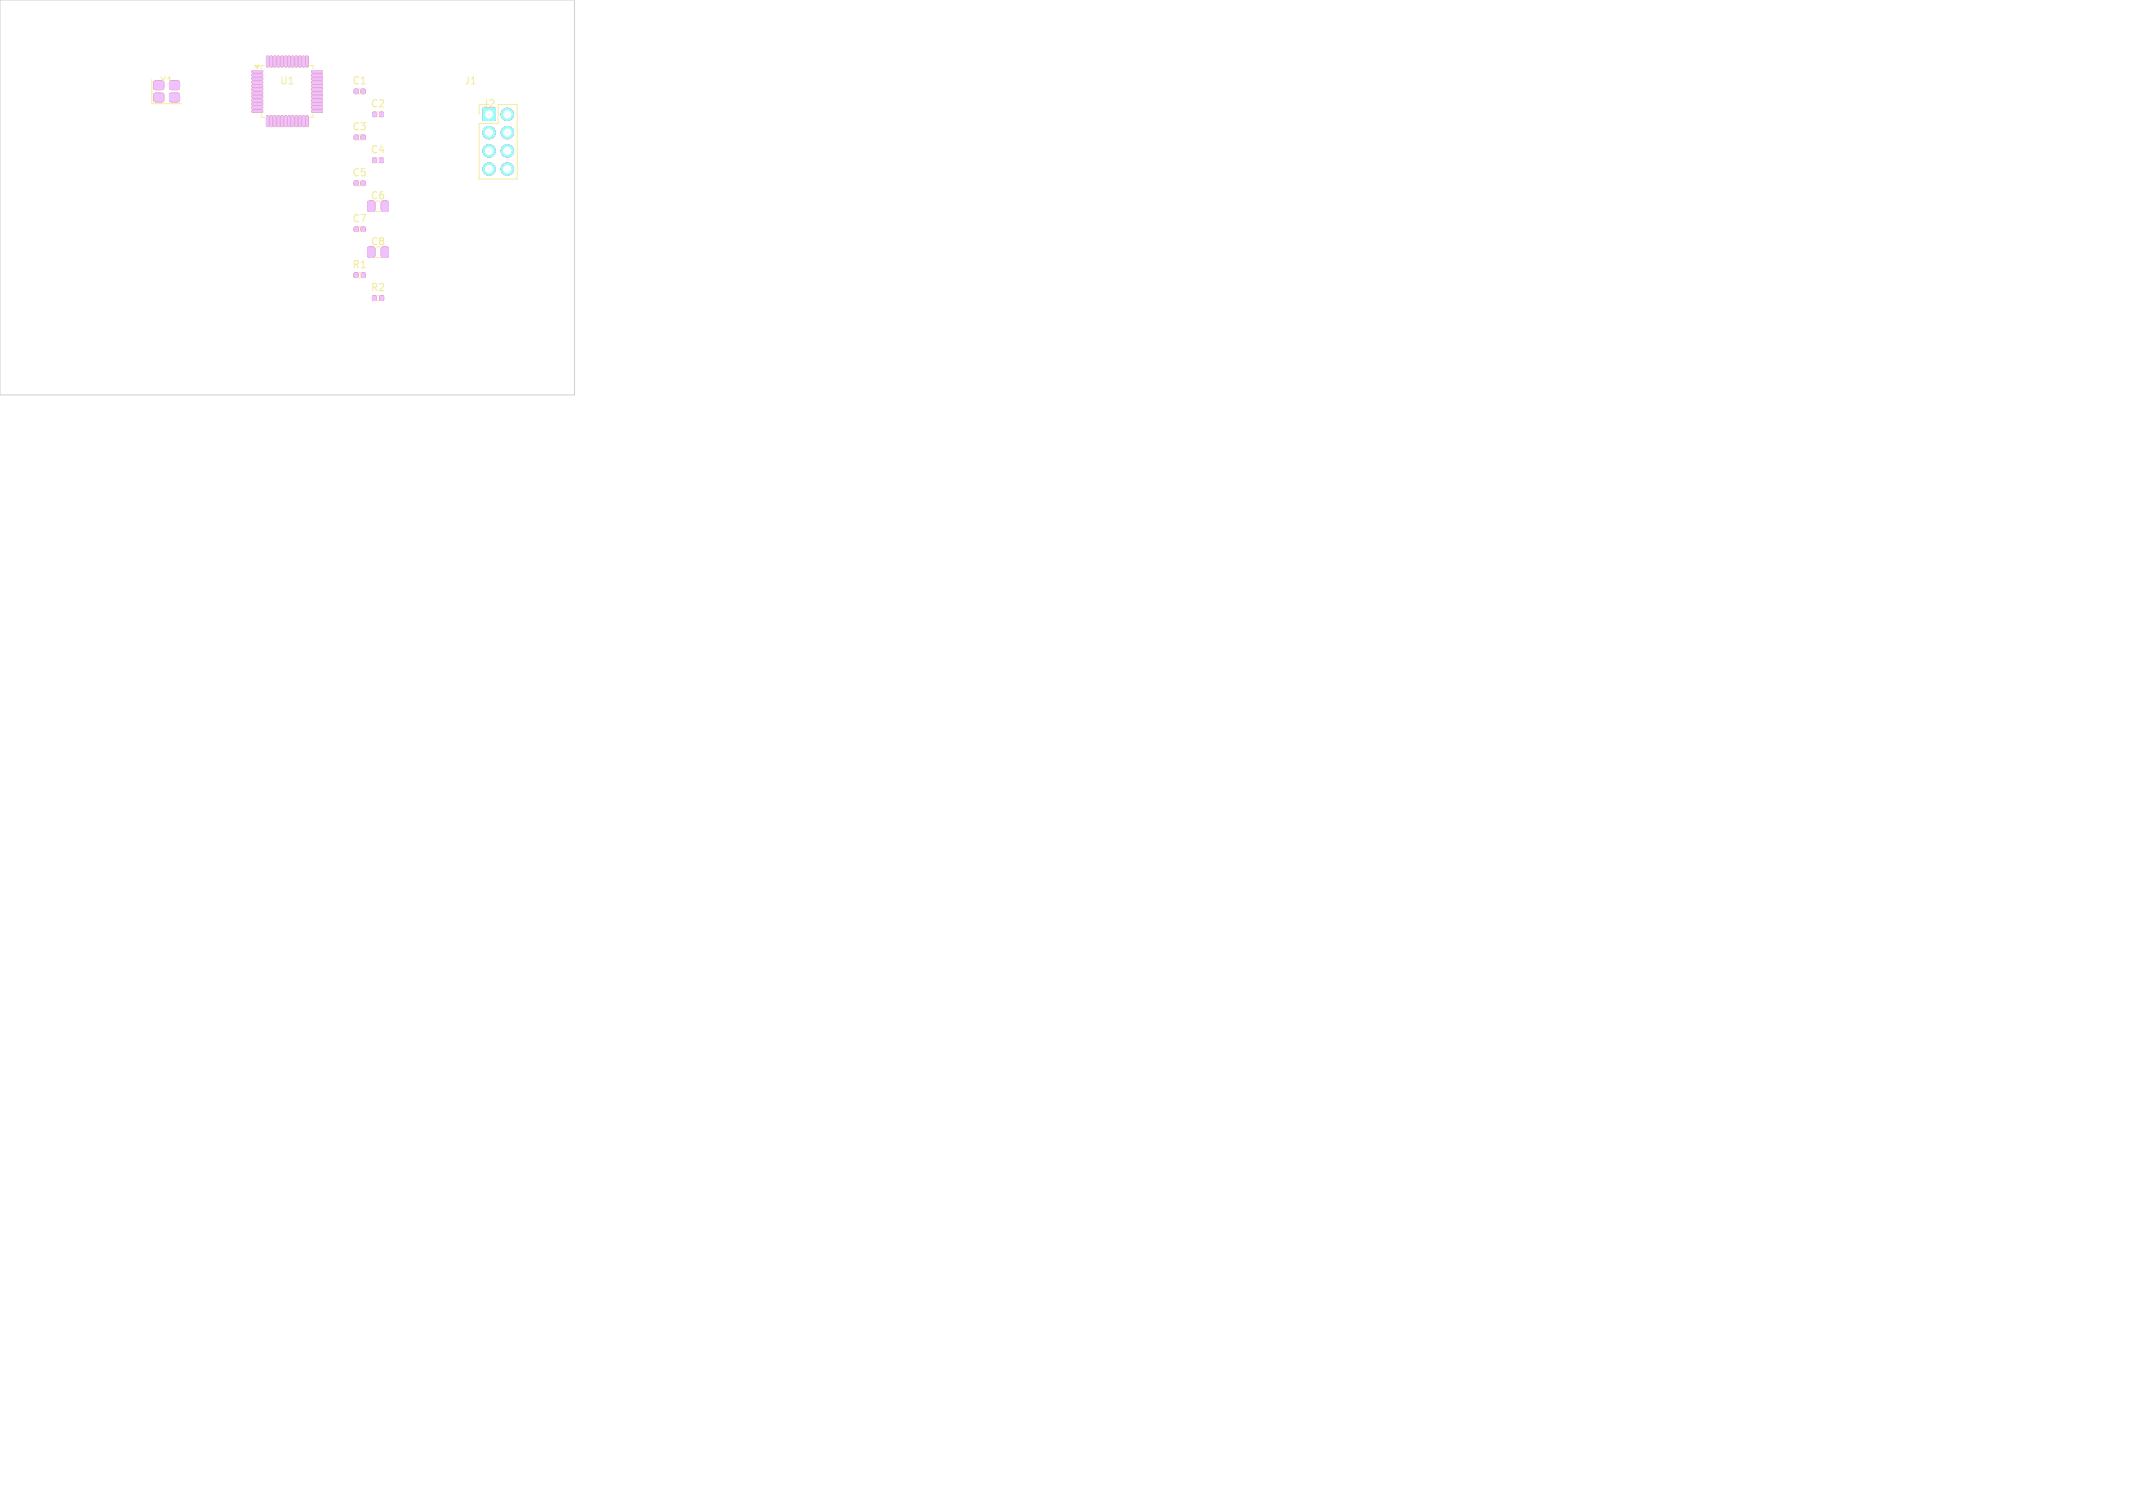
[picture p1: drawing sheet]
<svg xmlns="http://www.w3.org/2000/svg" width="297mm" height="210mm" viewBox="0 0 297 210" stroke-linecap="round" stroke-linejoin="round" font-family="sans-serif">
<defs><g id="words">
<g font-size="1.4" fill="#f2eda1">
<text x="22.2" y="12">Y1</text>
<text x="38.9" y="12">U1</text>
<text x="49" y="12">C1</text>
<text x="64.6" y="12">J1</text>
<text x="51.5" y="15.2">C2</text>
<text x="67.1" y="15.2">J2</text>
<text x="49" y="18.4">C3</text>
<text x="51.5" y="21.6">C4</text>
<text x="49" y="24.8">C5</text>
<text x="51.5" y="28">C6</text>
<text x="49" y="31.2">C7</text>
<text x="51.5" y="34.4">C8</text>
<text x="49" y="37.6">R1</text>
<text x="51.5" y="40.8">R2</text>
</g>
</g></defs>
<g fill="#c83434" stroke="#c83434" stroke-width=".14">
<path d="M35.1 9.9l1.4-.1 .1 .3h-.1h-1.3z"/>
<path d="M35.1 10.4l1.4-.1 .1 .3h-.1h-1.3z"/>
<path d="M35.1 10.9l1.4-.1 .1 .3h-.1h-1.3z"/>
<path d="M35.1 11.4l1.4-.1 .1 .3h-.1h-1.3z"/>
<path d="M35.1 11.9l1.4-.1 .1 .3h-.1h-1.3z"/>
<path d="M35.1 12.4l1.4-.1 .1 .3h-.1h-1.3z"/>
<path d="M35.1 12.9l1.4-.1 .1 .3h-.1h-1.3z"/>
<path d="M35.1 13.4l1.4-.1 .1 .3h-.1h-1.3z"/>
<path d="M35.1 13.9l1.4-.1 .1 .3h-.1h-1.3z"/>
<path d="M35.1 14.4l1.4-.1 .1 .3h-.1h-1.3z"/>
<path d="M35.1 14.9l1.4-.1 .1 .3h-.1h-1.3z"/>
<path d="M35.1 15.4l1.4-.1 .1 .3h-.1h-1.3z"/>
<path d="M37.1 16.2h.3v1.4h-.1h-.2z"/>
<path d="M37.6 16.2h.3v1.4h-.1h-.2z"/>
<path d="M38.1 16.2h.3v1.4h-.1h-.2z"/>
<path d="M38.6 16.2h.3v1.4h-.1h-.2z"/>
<path d="M39.1 16.2h.3v1.4h-.1h-.2z"/>
<path d="M39.6 16.2h.3v1.4h-.1h-.2z"/>
<path d="M40.1 16.2h.3v1.4h-.1h-.2z"/>
<path d="M40.6 16.2h.3v1.4h-.1h-.2z"/>
<path d="M41.1 16.2h.3v1.4h-.1h-.2z"/>
<path d="M41.6 16.2h.3v1.4h-.1h-.2z"/>
<path d="M42.1 16.2h.3v1.4h-.1h-.2z"/>
<path d="M42.6 16.2h.3v1.4h-.1h-.2z"/>
<path d="M43.4 15.4l1.4-.1 .1 .3h-.1h-1.3z"/>
<path d="M43.4 14.9l1.4-.1 .1 .3h-.1h-1.3z"/>
<path d="M43.4 14.4l1.4-.1 .1 .3h-.1h-1.3z"/>
<path d="M43.4 13.9l1.4-.1 .1 .3h-.1h-1.3z"/>
<path d="M43.4 13.4l1.4-.1 .1 .3h-.1h-1.3z"/>
<path d="M43.4 12.9l1.4-.1 .1 .3h-.1h-1.3z"/>
<path d="M43.4 12.4l1.4-.1 .1 .3h-.1h-1.3z"/>
<path d="M43.4 11.9l1.4-.1 .1 .3h-.1h-1.3z"/>
<path d="M43.4 11.4l1.4-.1 .1 .3h-.1h-1.3z"/>
<path d="M43.4 10.9l1.4-.1 .1 .3h-.1h-1.3z"/>
<path d="M43.4 10.4l1.4-.1 .1 .3h-.1h-1.3z"/>
<path d="M43.4 9.9l1.4-.1 .1 .3h-.1h-1.3z"/>
<path d="M42.6 7.9h.3v1.3l-.1 .1-.2-.1z"/>
<path d="M42.1 7.9h.3v1.3l-.1 .1-.2-.1z"/>
<path d="M41.6 7.9h.3v1.3l-.1 .1-.2-.1z"/>
<path d="M41.1 7.9h.3v1.3l-.1 .1-.2-.1z"/>
<path d="M40.6 7.9h.3v1.3l-.1 .1-.2-.1z"/>
<path d="M40.1 7.9h.3v1.3l-.1 .1-.2-.1z"/>
<path d="M39.6 7.9h.3v1.3l-.1 .1-.2-.1z"/>
<path d="M39.1 7.9h.3v1.3l-.1 .1-.2-.1z"/>
<path d="M38.6 7.9h.3v1.3l-.1 .1-.2-.1z"/>
<path d="M38.1 7.9h.3v1.3l-.1 .1-.2-.1z"/>
<path d="M37.6 7.9h.3v1.3l-.1 .1-.2-.1z"/>
<path d="M37.1 7.9h.3v1.3l-.1 .1-.2-.1z"/>
<path d="M21.5 13.1l.1-.1 1.1 .1 .1 .1-.1 .9-.1 .1-1.1-.1-.1-.2z"/>
<path d="M23.7 13.1l.1-.1 1.1 .1 .1 .1-.1 .9-.1 .1-1.1-.1-.1-.2z"/>
<path d="M23.7 11.4l.1-.1 1.1 .1 .1 .1-.1 .9-.1 .1-1.1-.1-.1-.2z"/>
<path d="M21.5 11.4l.1-.1 1.1 .1 .1 .1-.1 .9-.1 .1-1.1-.1-.1-.2z"/>
<path d="M49.4 12.5h.4v.5h-.4z"/>
<path d="M50.3 12.5h.5v.5h-.5z"/>
<path d="M51.9 15.7h.5v.5h-.5z"/>
<path d="M52.9 15.7h.5v.5h-.5z"/>
<path d="M49.4 18.9h.4v.5h-.4z"/>
<path d="M50.3 18.9h.5v.5h-.5z"/>
<path d="M51.9 22.1h.5v.5h-.5z"/>
<path d="M52.9 22.1h.5v.5h-.5z"/>
<path d="M49.4 25.3h.4v.5h-.4z"/>
<path d="M50.3 25.3h.5v.5h-.5z"/>
<path d="M51.3 28.1l.6-.1 .3 .2v1l-.2 .2-.6 .1-.2-.2z"/>
<path d="M53.2 28.1l.6-.1 .3 .2v1l-.2 .2-.6 .1-.2-.2z"/>
<path d="M49.4 31.7h.4v.5h-.4z"/>
<path d="M50.3 31.7h.5v.5h-.5z"/>
<path d="M51.3 34.5l.6-.1 .3 .2v1l-.2 .2-.6 .1-.2-.2z"/>
<path d="M53.2 34.5l.6-.1 .3 .2v1l-.2 .2-.6 .1-.2-.2z"/>
<path d="M49.3 38h.5v.6h-.5z"/>
<path d="M50.4 38h.4v.6h-.4z"/>
<path d="M51.9 41.2h.5v.6h-.5z"/>
<path d="M52.9 41.2h.5v.6h-.5z"/>
<path d="M67.3 15.1h1.7v1.7h-1.7z"/>
<circle cx="70.6" cy="15.9" r=".85"/>
<circle cx="68.1" cy="18.5" r=".85"/>
<circle cx="70.6" cy="18.5" r=".85"/>
<circle cx="68.1" cy="21" r=".85"/>
<circle cx="70.6" cy="21" r=".85"/>
<circle cx="68.1" cy="23.5" r=".85"/>
<circle cx="70.6" cy="23.5" r=".85"/>
</g>
<g fill="#4d7fc4" stroke="#4d7fc4" stroke-width=".14">
<path d="M67.3 15.1h1.7v1.7h-1.7z"/>
<circle cx="70.6" cy="15.9" r=".85"/>
<circle cx="68.1" cy="18.5" r=".85"/>
<circle cx="70.6" cy="18.5" r=".85"/>
<circle cx="68.1" cy="21" r=".85"/>
<circle cx="70.6" cy="21" r=".85"/>
<circle cx="68.1" cy="23.5" r=".85"/>
<circle cx="70.6" cy="23.5" r=".85"/>
</g>
<g fill="none" stroke="#f2eda1" stroke-width=".14">
<path d="M21.1 11v3.4h4.2M36.4 15.9v.4h.4M36.8 9.1h-.4v.5M43.2 9.1h.4v.5M43.6 15.9v.4h-.4M50 13.1h.2M50 19.5h.2M52.5 16.3h.2M66.7 14.6v1.3M69.4 14.6h2.6v10.3h-5.3v-7.7h2.7zM49.9 38.7h.3M50 25.9h.2"/>
<path d="M50 32.3h.2M52.4 29.5h.5M52.4 35.9h.5M52.5 22.7h.2M52.5 41.9h.3"/>
</g>
<path d="M35.5 9.1h.6l-.3 .5z" fill="#f2eda1" stroke="#f2eda1" stroke-width=".14"/>
<g fill="#efc1ff" stroke="#efc1ff" stroke-width=".14">
<path d="M35.1 9.9l1.4-.1 .1 .3h-.1h-1.3z"/>
<path d="M35.1 10.4l1.4-.1 .1 .3h-.1h-1.3z"/>
<path d="M35.1 10.9l1.4-.1 .1 .3h-.1h-1.3z"/>
<path d="M35.1 11.4l1.4-.1 .1 .3h-.1h-1.3z"/>
<path d="M35.1 11.9l1.4-.1 .1 .3h-.1h-1.3z"/>
<path d="M35.1 12.4l1.4-.1 .1 .3h-.1h-1.3z"/>
<path d="M35.1 12.9l1.4-.1 .1 .3h-.1h-1.3z"/>
<path d="M35.1 13.4l1.4-.1 .1 .3h-.1h-1.3z"/>
<path d="M35.1 13.9l1.4-.1 .1 .3h-.1h-1.3z"/>
<path d="M35.1 14.4l1.4-.1 .1 .3h-.1h-1.3z"/>
<path d="M35.1 14.9l1.4-.1 .1 .3h-.1h-1.3z"/>
<path d="M35.1 15.4l1.4-.1 .1 .3h-.1h-1.3z"/>
<path d="M37.1 16.2h.3v1.4h-.1h-.2z"/>
<path d="M37.6 16.2h.3v1.4h-.1h-.2z"/>
<path d="M38.1 16.2h.3v1.4h-.1h-.2z"/>
<path d="M38.6 16.2h.3v1.4h-.1h-.2z"/>
<path d="M39.1 16.2h.3v1.4h-.1h-.2z"/>
<path d="M39.6 16.2h.3v1.4h-.1h-.2z"/>
<path d="M40.1 16.2h.3v1.4h-.1h-.2z"/>
<path d="M40.6 16.2h.3v1.4h-.1h-.2z"/>
<path d="M41.1 16.2h.3v1.4h-.1h-.2z"/>
<path d="M41.6 16.2h.3v1.4h-.1h-.2z"/>
<path d="M42.1 16.2h.3v1.4h-.1h-.2z"/>
<path d="M42.6 16.2h.3v1.4h-.1h-.2z"/>
<path d="M43.4 15.4l1.4-.1 .1 .3h-.1h-1.3z"/>
<path d="M43.4 14.9l1.4-.1 .1 .3h-.1h-1.3z"/>
<path d="M43.4 14.4l1.4-.1 .1 .3h-.1h-1.3z"/>
<path d="M43.4 13.9l1.4-.1 .1 .3h-.1h-1.3z"/>
<path d="M43.4 13.4l1.4-.1 .1 .3h-.1h-1.3z"/>
<path d="M43.4 12.9l1.4-.1 .1 .3h-.1h-1.3z"/>
<path d="M43.4 12.4l1.4-.1 .1 .3h-.1h-1.3z"/>
<path d="M43.4 11.9l1.4-.1 .1 .3h-.1h-1.3z"/>
<path d="M43.4 11.4l1.4-.1 .1 .3h-.1h-1.3z"/>
<path d="M43.4 10.9l1.4-.1 .1 .3h-.1h-1.3z"/>
<path d="M43.4 10.4l1.4-.1 .1 .3h-.1h-1.3z"/>
<path d="M43.4 9.9l1.4-.1 .1 .3h-.1h-1.3z"/>
<path d="M42.6 7.9h.3v1.3l-.1 .1-.2-.1z"/>
<path d="M42.1 7.9h.3v1.3l-.1 .1-.2-.1z"/>
<path d="M41.6 7.9h.3v1.3l-.1 .1-.2-.1z"/>
<path d="M41.1 7.9h.3v1.3l-.1 .1-.2-.1z"/>
<path d="M40.6 7.9h.3v1.3l-.1 .1-.2-.1z"/>
<path d="M40.1 7.9h.3v1.3l-.1 .1-.2-.1z"/>
<path d="M39.6 7.9h.3v1.3l-.1 .1-.2-.1z"/>
<path d="M39.1 7.9h.3v1.3l-.1 .1-.2-.1z"/>
<path d="M38.6 7.9h.3v1.3l-.1 .1-.2-.1z"/>
<path d="M38.1 7.9h.3v1.3l-.1 .1-.2-.1z"/>
<path d="M37.6 7.9h.3v1.3l-.1 .1-.2-.1z"/>
<path d="M37.1 7.9h.3v1.3l-.1 .1-.2-.1z"/>
<path d="M21.5 13.1l.1-.1 1.1 .1 .1 .1-.1 .9-.1 .1-1.1-.1-.1-.2z"/>
<path d="M23.7 13.1l.1-.1 1.1 .1 .1 .1-.1 .9-.1 .1-1.1-.1-.1-.2z"/>
<path d="M23.7 11.4l.1-.1 1.1 .1 .1 .1-.1 .9-.1 .1-1.1-.1-.1-.2z"/>
<path d="M21.5 11.4l.1-.1 1.1 .1 .1 .1-.1 .9-.1 .1-1.1-.1-.1-.2z"/>
<path d="M49.4 12.5h.4v.5h-.4z"/>
<path d="M50.3 12.5h.5v.5h-.5z"/>
<path d="M51.9 15.7h.5v.5h-.5z"/>
<path d="M52.9 15.7h.5v.5h-.5z"/>
<path d="M49.4 18.9h.4v.5h-.4z"/>
<path d="M50.3 18.9h.5v.5h-.5z"/>
<path d="M51.9 22.1h.5v.5h-.5z"/>
<path d="M52.9 22.1h.5v.5h-.5z"/>
<path d="M49.4 25.3h.4v.5h-.4z"/>
<path d="M50.3 25.3h.5v.5h-.5z"/>
<path d="M51.3 28.1l.6-.1 .3 .2v1l-.2 .2-.6 .1-.2-.2z"/>
<path d="M53.2 28.1l.6-.1 .3 .2v1l-.2 .2-.6 .1-.2-.2z"/>
<path d="M49.4 31.7h.4v.5h-.4z"/>
<path d="M50.3 31.7h.5v.5h-.5z"/>
<path d="M51.3 34.5l.6-.1 .3 .2v1l-.2 .2-.6 .1-.2-.2z"/>
<path d="M53.2 34.5l.6-.1 .3 .2v1l-.2 .2-.6 .1-.2-.2z"/>
<path d="M49.3 38h.5v.6h-.5z"/>
<path d="M50.4 38h.4v.6h-.4z"/>
<path d="M51.9 41.2h.5v.6h-.5z"/>
<path d="M52.9 41.2h.5v.6h-.5z"/>
<path d="M67.3 15.1h1.7v1.7h-1.7z"/>
<circle cx="70.6" cy="15.9" r=".85"/>
<circle cx="68.1" cy="18.5" r=".85"/>
<circle cx="70.6" cy="18.5" r=".85"/>
<circle cx="68.1" cy="21" r=".85"/>
<circle cx="70.6" cy="21" r=".85"/>
<circle cx="68.1" cy="23.5" r=".85"/>
<circle cx="70.6" cy="23.5" r=".85"/>
</g>
<g fill="#9afff8" stroke="#9afff8" stroke-width=".14">
<path d="M67.3 15.1h1.7v1.7h-1.7z"/>
<circle cx="70.6" cy="15.9" r=".85"/>
<circle cx="68.1" cy="18.5" r=".85"/>
<circle cx="70.6" cy="18.5" r=".85"/>
<circle cx="68.1" cy="21" r=".85"/>
<circle cx="70.6" cy="21" r=".85"/>
<circle cx="68.1" cy="23.5" r=".85"/>
<circle cx="70.6" cy="23.5" r=".85"/>
</g>
<path d="M0 0h80v55h-80z" fill="none" stroke="#d0d2cd" stroke-width=".14"/>
<g fill="#fff" stroke="#fff" stroke-width=".14">
<circle cx="68.1" cy="15.9" r=".5"/>
<circle cx="70.6" cy="15.9" r=".5"/>
<circle cx="68.1" cy="18.5" r=".5"/>
<circle cx="70.6" cy="18.5" r=".5"/>
<circle cx="68.1" cy="21" r=".5"/>
<circle cx="70.6" cy="21" r=".5"/>
<circle cx="68.1" cy="23.6" r=".5"/>
<circle cx="70.6" cy="23.6" r=".5"/>
</g>
<use href="#words"/>
</svg>
